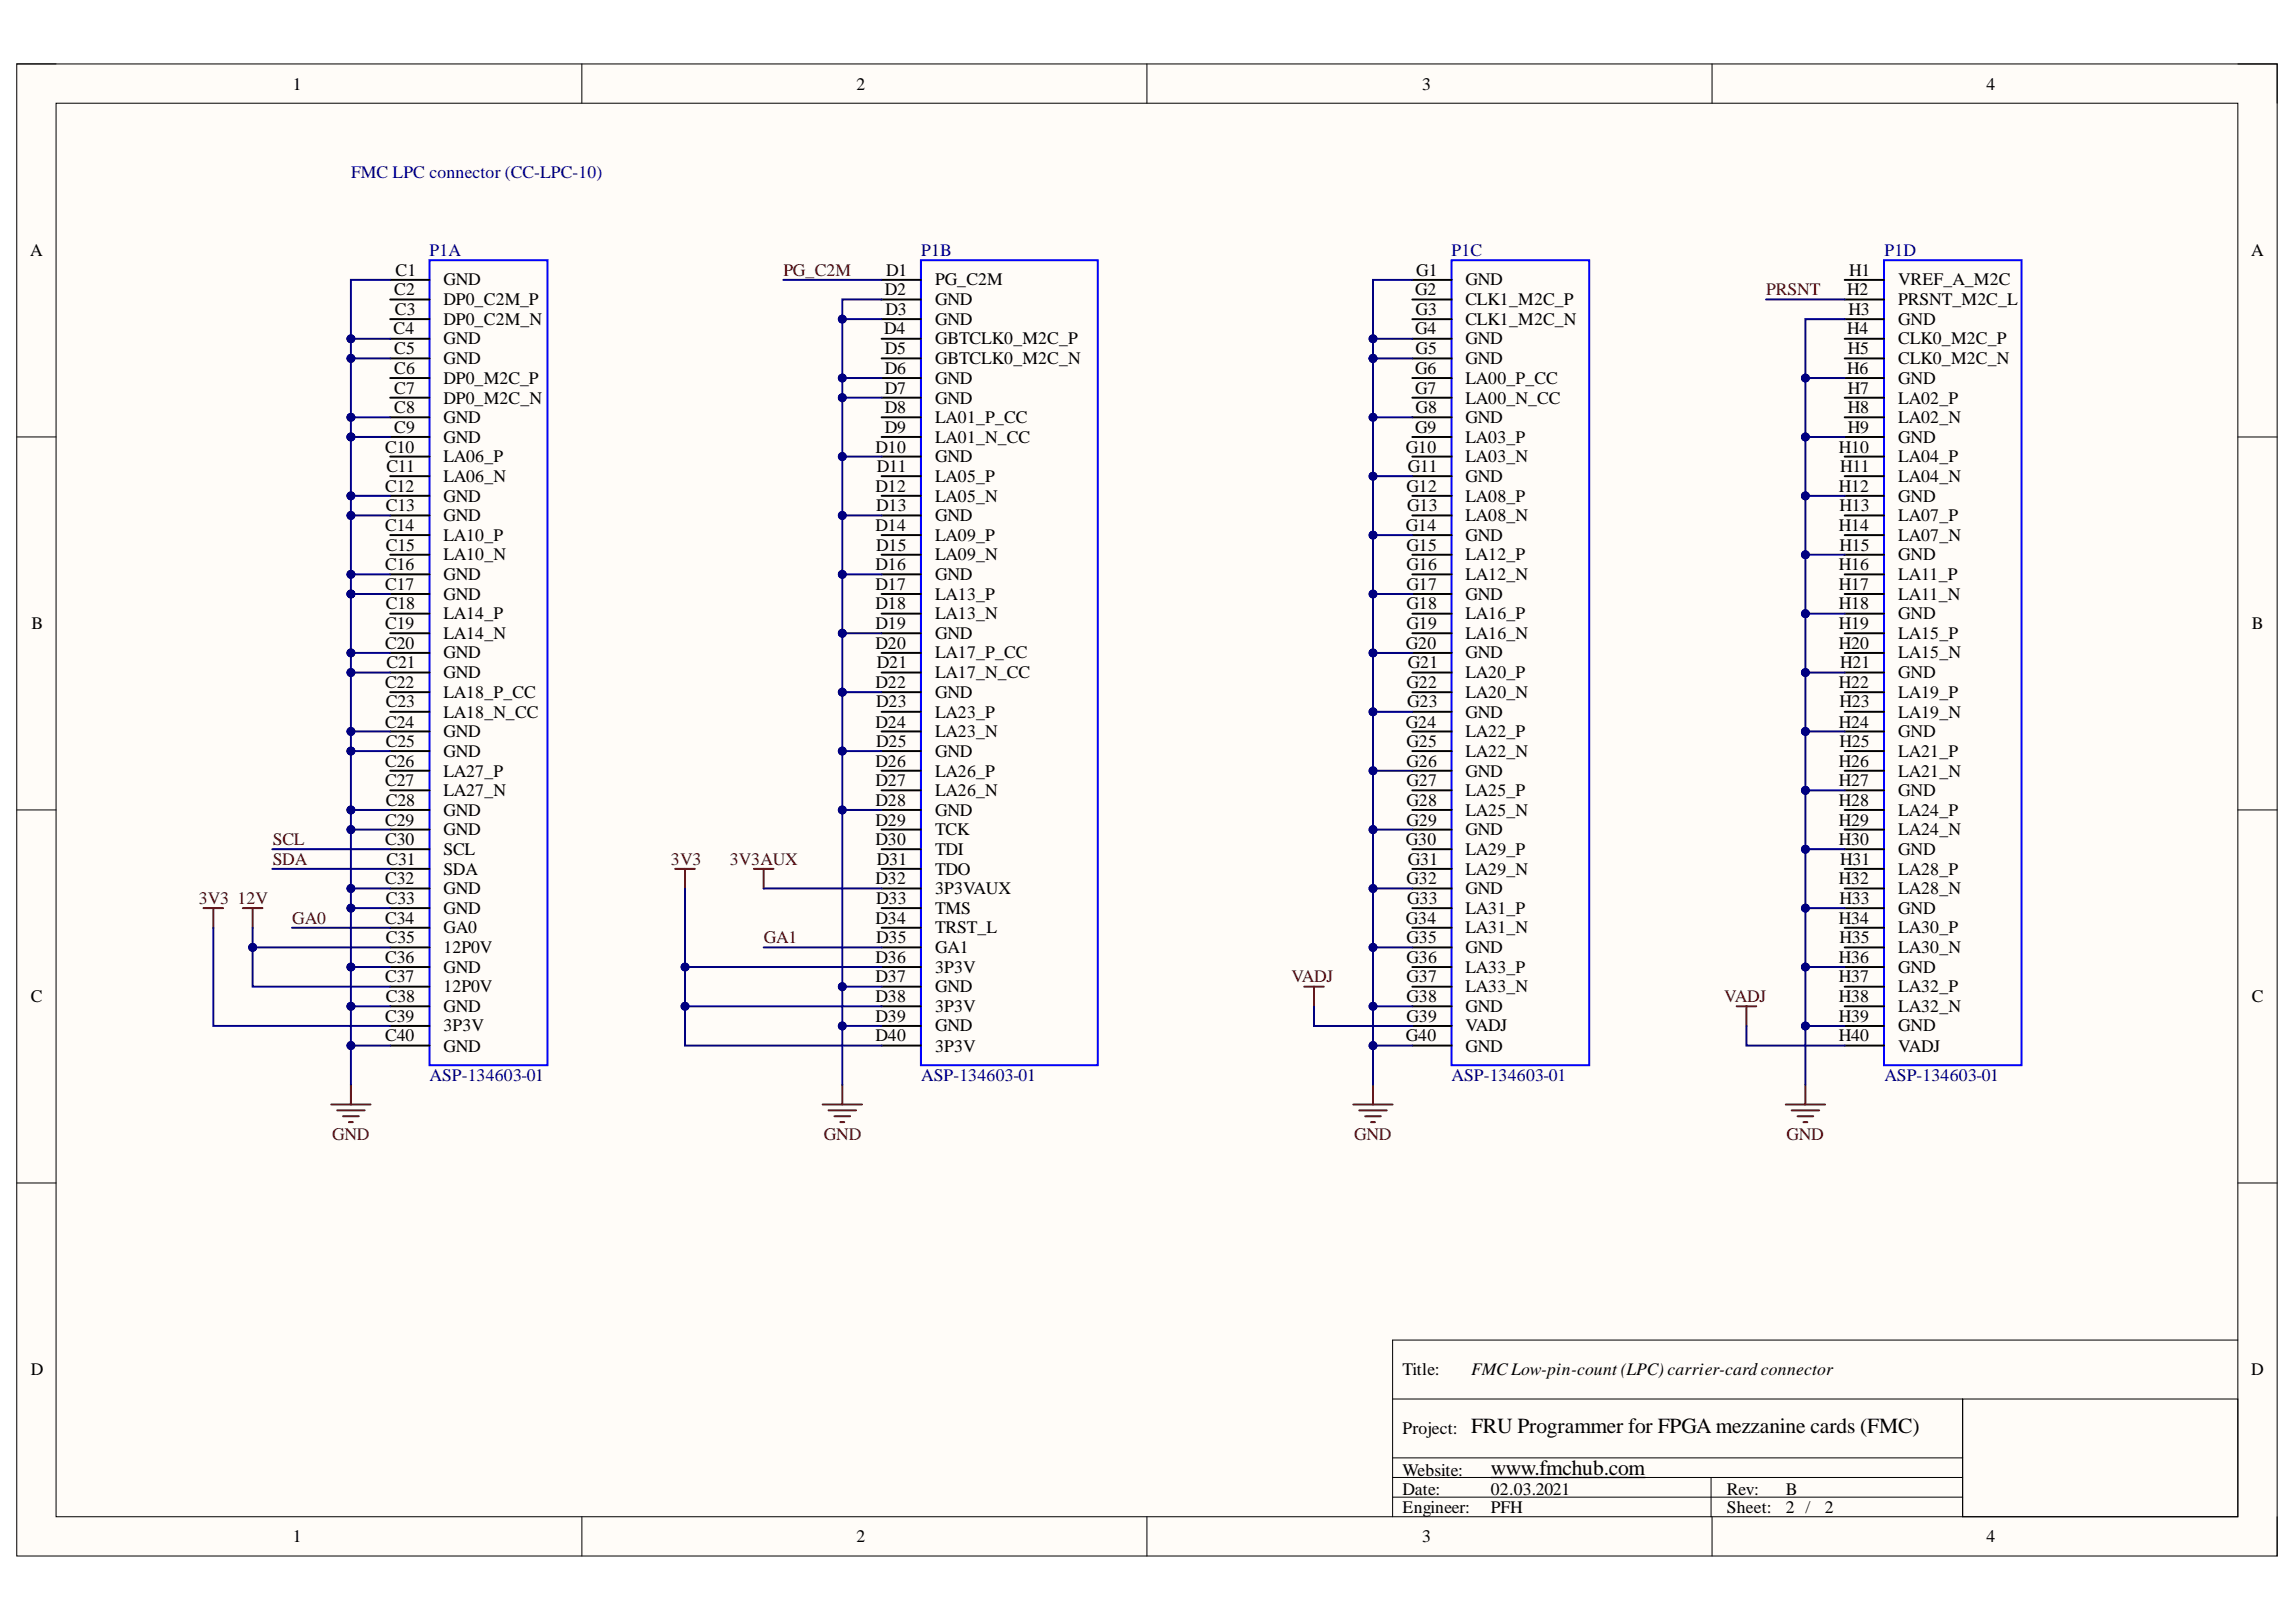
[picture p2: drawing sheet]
<svg xmlns="http://www.w3.org/2000/svg" width="297mm" height="210mm" viewBox="0 0 297 210" stroke-linecap="round" stroke-linejoin="round" font-family="sans-serif">
<defs><g id="words">
<g font-size="2.8">
<text x="190.3" y="185.5">FRU Programmer for FPGA mezzanine cards (FMC)</text>
<text x="192.9" y="190.9">www.fmchub.com</text>
</g>
<g font-size="2.3">
<text x="37.9" y="11.6">1</text>
<text x="110.8" y="11.6">2</text>
<text x="184" y="11.6">3</text>
<text x="257" y="11.6">4</text>
<text x="3.9" y="33.1">A</text>
<text x="51.2" y="35.7">C1</text>
<text x="114.6" y="35.7">D1</text>
<text x="183.2" y="35.7">G1</text>
<text x="239.2" y="35.7">H1</text>
<text x="291.3" y="33.1">A</text>
<text x="51" y="38.2">C2</text>
<text x="51.1" y="40.7">C3</text>
<text x="57.4" y="36.9">GND</text>
<text x="57.4" y="39.5">DP0_C2M_P</text>
<text x="114.5" y="38.2">D2</text>
<text x="114.5" y="40.7">D3</text>
<text x="121" y="36.9">PG_C2M</text>
<text x="121" y="39.5">GND</text>
<text x="183.1" y="38.2">G2</text>
<text x="183.1" y="40.7">G3</text>
<text x="189.6" y="36.9">GND</text>
<text x="189.6" y="39.5">CLK1_M2C_P</text>
<text x="239" y="38.2">H2</text>
<text x="239.1" y="40.7">H3</text>
<text x="245.6" y="36.9">VREF_A_M2C</text>
<text x="245.6" y="39.5">PRSNT_M2C_L</text>
<text x="50.9" y="43.3">C4</text>
<text x="51" y="45.8">C5</text>
<text x="57.4" y="42">DP0_C2M_N</text>
<text x="57.4" y="44.5">GND</text>
<text x="57.4" y="47.1">GND</text>
<text x="114.4" y="43.3">D4</text>
<text x="114.5" y="45.8">D5</text>
<text x="121" y="42">GND</text>
<text x="121" y="44.5">GBTCLK0_M2C_P</text>
<text x="121" y="47.1">GBTCLK0_M2C_N</text>
<text x="183.1" y="43.3">G4</text>
<text x="183.1" y="45.8">G5</text>
<text x="189.6" y="42">CLK1_M2C_N</text>
<text x="189.6" y="44.5">GND</text>
<text x="189.6" y="47.1">GND</text>
<text x="239" y="43.3">H4</text>
<text x="239.1" y="45.8">H5</text>
<text x="245.6" y="42">GND</text>
<text x="245.6" y="44.5">CLK0_M2C_P</text>
<text x="245.6" y="47.1">CLK0_M2C_N</text>
<text x="51" y="48.4">C6</text>
<text x="51" y="51">C7</text>
<text x="51" y="53.5">C8</text>
<text x="57.4" y="49.7">DP0_M2C_P</text>
<text x="57.4" y="52.2">DP0_M2C_N</text>
<text x="114.5" y="48.4">D6</text>
<text x="114.5" y="51">D7</text>
<text x="114.5" y="53.5">D8</text>
<text x="121" y="49.7">GND</text>
<text x="121" y="52.2">GND</text>
<text x="183.1" y="48.4">G6</text>
<text x="183.1" y="51">G7</text>
<text x="183.1" y="53.5">G8</text>
<text x="189.6" y="49.7">LA00_P_CC</text>
<text x="189.6" y="52.2">LA00_N_CC</text>
<text x="239" y="48.4">H6</text>
<text x="239.1" y="51">H7</text>
<text x="239.1" y="53.5">H8</text>
<text x="245.6" y="49.7">GND</text>
<text x="245.6" y="52.2">LA02_P</text>
<text x="49.8" y="58.6">C10</text>
<text x="51" y="56">C9</text>
<text x="57.4" y="54.8">GND</text>
<text x="57.4" y="57.3">GND</text>
<text x="57.4" y="59.8">LA06_P</text>
<text x="113.3" y="58.6">D10</text>
<text x="114.5" y="56">D9</text>
<text x="121" y="54.8">LA01_P_CC</text>
<text x="121" y="57.3">LA01_N_CC</text>
<text x="121" y="59.8">GND</text>
<text x="181.9" y="58.6">G10</text>
<text x="183.1" y="56">G9</text>
<text x="189.6" y="54.8">GND</text>
<text x="189.6" y="57.3">LA03_P</text>
<text x="189.6" y="59.8">LA03_N</text>
<text x="237.9" y="58.6">H10</text>
<text x="239.1" y="56">H9</text>
<text x="245.6" y="54.8">LA02_N</text>
<text x="245.6" y="57.3">GND</text>
<text x="245.6" y="59.8">LA04_P</text>
<text x="49.8" y="63.7">C12</text>
<text x="50" y="61.1">C11</text>
<text x="57.4" y="62.4">LA06_N</text>
<text x="57.4" y="64.9">GND</text>
<text x="113.3" y="63.7">D12</text>
<text x="113.4" y="61.1">D11</text>
<text x="121" y="62.4">LA05_P</text>
<text x="121" y="64.9">LA05_N</text>
<text x="182" y="63.7">G12</text>
<text x="182.1" y="61.1">G11</text>
<text x="189.6" y="62.4">GND</text>
<text x="189.6" y="64.9">LA08_P</text>
<text x="237.9" y="63.7">H12</text>
<text x="238.1" y="61.1">H11</text>
<text x="245.6" y="62.4">LA04_N</text>
<text x="245.6" y="64.9">GND</text>
<text x="49.8" y="68.7">C14</text>
<text x="49.9" y="66.2">C13</text>
<text x="49.9" y="71.3">C15</text>
<text x="57.4" y="67.5">GND</text>
<text x="57.4" y="70">LA10_P</text>
<text x="113.3" y="68.7">D14</text>
<text x="113.4" y="66.2">D13</text>
<text x="113.4" y="71.3">D15</text>
<text x="121" y="67.5">GND</text>
<text x="121" y="70">LA09_P</text>
<text x="181.9" y="68.7">G14</text>
<text x="182" y="71.3">G15</text>
<text x="182" y="66.2">G13</text>
<text x="189.6" y="67.5">LA08_N</text>
<text x="189.6" y="70">GND</text>
<text x="237.9" y="68.7">H14</text>
<text x="238" y="66.2">H13</text>
<text x="238" y="71.3">H15</text>
<text x="245.6" y="67.5">LA07_P</text>
<text x="245.6" y="70">LA07_N</text>
<text x="49.8" y="73.8">C16</text>
<text x="49.8" y="76.3">C17</text>
<text x="57.4" y="72.5">LA10_N</text>
<text x="57.4" y="75.1">GND</text>
<text x="57.4" y="77.6">GND</text>
<text x="113.3" y="73.8">D16</text>
<text x="113.3" y="76.3">D17</text>
<text x="121" y="72.5">LA09_N</text>
<text x="121" y="75.1">GND</text>
<text x="121" y="77.6">LA13_P</text>
<text x="182" y="73.8">G16</text>
<text x="182" y="76.3">G17</text>
<text x="189.6" y="72.5">LA12_P</text>
<text x="189.6" y="75.1">LA12_N</text>
<text x="189.6" y="77.6">GND</text>
<text x="237.9" y="73.8">H16</text>
<text x="237.9" y="76.3">H17</text>
<text x="245.6" y="72.5">GND</text>
<text x="245.6" y="75.1">LA11_P</text>
<text x="245.6" y="77.6">LA11_N</text>
<text x="4.1" y="81.4">B</text>
<text x="49.8" y="81.4">C19</text>
<text x="49.8" y="83.9">C20</text>
<text x="49.9" y="78.9">C18</text>
<text x="57.4" y="80.1">LA14_P</text>
<text x="57.4" y="82.7">LA14_N</text>
<text x="113.3" y="78.9">D18</text>
<text x="113.3" y="81.4">D19</text>
<text x="113.3" y="83.9">D20</text>
<text x="121" y="80.1">LA13_N</text>
<text x="121" y="82.7">GND</text>
<text x="181.9" y="83.9">G20</text>
<text x="182" y="78.9">G18</text>
<text x="182" y="81.4">G19</text>
<text x="189.6" y="80.1">LA16_P</text>
<text x="189.6" y="82.7">LA16_N</text>
<text x="237.9" y="78.9">H18</text>
<text x="237.9" y="81.4">H19</text>
<text x="237.9" y="83.9">H20</text>
<text x="245.6" y="80.1">GND</text>
<text x="245.6" y="82.7">LA15_P</text>
<text x="291.3" y="81.4">B</text>
<text x="49.8" y="89">C22</text>
<text x="50" y="86.5">C21</text>
<text x="57.4" y="85.2">GND</text>
<text x="57.4" y="87.7">GND</text>
<text x="113.3" y="89">D22</text>
<text x="113.4" y="86.5">D21</text>
<text x="121" y="85.2">LA17_P_CC</text>
<text x="121" y="87.7">LA17_N_CC</text>
<text x="182" y="89">G22</text>
<text x="182.1" y="86.5">G21</text>
<text x="189.6" y="85.2">GND</text>
<text x="189.6" y="87.7">LA20_P</text>
<text x="237.9" y="89">H22</text>
<text x="238.1" y="86.5">H21</text>
<text x="245.6" y="85.2">LA15_N</text>
<text x="245.6" y="87.7">GND</text>
<text x="49.8" y="94.2">C24</text>
<text x="49.9" y="91.5">C23</text>
<text x="57.4" y="90.3">LA18_P_CC</text>
<text x="57.4" y="92.9">LA18_N_CC</text>
<text x="57.4" y="95.4">GND</text>
<text x="113.3" y="94.2">D24</text>
<text x="113.4" y="91.5">D23</text>
<text x="121" y="90.3">GND</text>
<text x="121" y="92.9">LA23_P</text>
<text x="121" y="95.4">LA23_N</text>
<text x="181.9" y="94.2">G24</text>
<text x="182" y="91.5">G23</text>
<text x="189.6" y="90.3">LA20_N</text>
<text x="189.6" y="92.9">GND</text>
<text x="189.6" y="95.4">LA22_P</text>
<text x="237.9" y="94.2">H24</text>
<text x="238" y="91.5">H23</text>
<text x="245.6" y="90.3">LA19_P</text>
<text x="245.6" y="92.9">LA19_N</text>
<text x="245.6" y="95.4">GND</text>
<text x="49.8" y="99.2">C26</text>
<text x="49.8" y="101.8">C27</text>
<text x="49.9" y="96.7">C25</text>
<text x="57.4" y="98">GND</text>
<text x="57.4" y="100.5">LA27_P</text>
<text x="113.3" y="99.2">D26</text>
<text x="113.3" y="101.8">D27</text>
<text x="113.4" y="96.7">D25</text>
<text x="121" y="98">GND</text>
<text x="121" y="100.5">LA26_P</text>
<text x="182" y="96.7">G25</text>
<text x="182" y="99.2">G26</text>
<text x="182" y="101.8">G27</text>
<text x="189.6" y="98">LA22_N</text>
<text x="189.6" y="100.5">GND</text>
<text x="237.9" y="99.2">H26</text>
<text x="237.9" y="101.8">H27</text>
<text x="238" y="96.7">H25</text>
<text x="245.6" y="98">LA21_P</text>
<text x="245.6" y="100.5">LA21_N</text>
<text x="49.8" y="106.8">C29</text>
<text x="49.9" y="104.3">C28</text>
<text x="57.4" y="103">LA27_N</text>
<text x="57.4" y="105.6">GND</text>
<text x="113.3" y="104.3">D28</text>
<text x="113.3" y="106.8">D29</text>
<text x="121" y="103">LA26_N</text>
<text x="121" y="105.6">GND</text>
<text x="182" y="104.3">G28</text>
<text x="182" y="106.8">G29</text>
<text x="189.6" y="103">LA25_P</text>
<text x="189.6" y="105.6">LA25_N</text>
<text x="237.9" y="104.3">H28</text>
<text x="237.9" y="106.8">H29</text>
<text x="245.6" y="103">GND</text>
<text x="245.6" y="105.6">LA24_P</text>
<text x="49.8" y="109.4">C30</text>
<text x="50" y="111.9">C31</text>
<text x="57.4" y="108.1">GND</text>
<text x="57.4" y="110.6">SCL</text>
<text x="57.4" y="113.2">SDA</text>
<text x="113.3" y="109.4">D30</text>
<text x="113.4" y="111.9">D31</text>
<text x="121" y="108.1">TCK</text>
<text x="121" y="110.6">TDI</text>
<text x="121" y="113.2">TDO</text>
<text x="181.9" y="109.4">G30</text>
<text x="182.1" y="111.9">G31</text>
<text x="189.6" y="108.1">GND</text>
<text x="189.6" y="110.6">LA29_P</text>
<text x="189.6" y="113.2">LA29_N</text>
<text x="237.9" y="109.4">H30</text>
<text x="238.1" y="111.9">H31</text>
<text x="245.6" y="108.1">LA24_N</text>
<text x="245.6" y="110.6">GND</text>
<text x="245.6" y="113.2">LA28_P</text>
<text x="49.8" y="114.5">C32</text>
<text x="49.8" y="119.5">C34</text>
<text x="49.9" y="117">C33</text>
<text x="57.4" y="115.7">GND</text>
<text x="57.4" y="118.3">GND</text>
<text x="113.3" y="114.5">D32</text>
<text x="113.3" y="119.5">D34</text>
<text x="113.4" y="117">D33</text>
<text x="121" y="115.7">3P3VAUX</text>
<text x="121" y="118.3">TMS</text>
<text x="181.9" y="119.5">G34</text>
<text x="182" y="114.5">G32</text>
<text x="182" y="117">G33</text>
<text x="189.6" y="115.7">GND</text>
<text x="189.6" y="118.3">LA31_P</text>
<text x="237.9" y="114.5">H32</text>
<text x="237.9" y="119.5">H34</text>
<text x="238" y="117">H33</text>
<text x="245.6" y="115.7">LA28_N</text>
<text x="245.6" y="118.3">GND</text>
<text x="49.8" y="124.6">C36</text>
<text x="49.9" y="122.1">C35</text>
<text x="57.4" y="120.8">GA0</text>
<text x="57.4" y="123.3">12P0V</text>
<text x="57.4" y="125.9">GND</text>
<text x="113.3" y="124.6">D36</text>
<text x="113.4" y="122.1">D35</text>
<text x="121" y="120.8">TRST_L</text>
<text x="121" y="123.3">GA1</text>
<text x="121" y="125.9">3P3V</text>
<text x="182" y="122.1">G35</text>
<text x="182" y="124.6">G36</text>
<text x="189.6" y="120.8">LA31_N</text>
<text x="189.6" y="123.3">GND</text>
<text x="189.6" y="125.9">LA33_P</text>
<text x="237.9" y="124.6">H36</text>
<text x="238" y="122.1">H35</text>
<text x="245.6" y="120.8">LA30_P</text>
<text x="245.6" y="123.3">LA30_N</text>
<text x="245.6" y="125.9">GND</text>
<text x="4" y="129.7">C</text>
<text x="49.8" y="127.1">C37</text>
<text x="49.9" y="129.7">C38</text>
<text x="57.4" y="128.4">12P0V</text>
<text x="57.4" y="130.9">GND</text>
<text x="113.3" y="127.1">D37</text>
<text x="113.3" y="129.7">D38</text>
<text x="121" y="128.4">GND</text>
<text x="121" y="130.9">3P3V</text>
<text x="182" y="127.1">G37</text>
<text x="182" y="129.7">G38</text>
<text x="189.6" y="128.4">LA33_N</text>
<text x="189.6" y="130.9">GND</text>
<text x="237.9" y="127.1">H37</text>
<text x="237.9" y="129.7">H38</text>
<text x="245.6" y="128.4">LA32_P</text>
<text x="245.6" y="130.9">LA32_N</text>
<text x="291.3" y="129.7">C</text>
<text x="49.8" y="132.2">C39</text>
<text x="49.8" y="134.7">C40</text>
<text x="57.4" y="133.5">3P3V</text>
<text x="57.4" y="136.1">GND</text>
<text x="113.3" y="132.2">D39</text>
<text x="113.3" y="134.7">D40</text>
<text x="121" y="133.5">GND</text>
<text x="121" y="136.1">3P3V</text>
<text x="181.9" y="134.7">G40</text>
<text x="182" y="132.2">G39</text>
<text x="189.6" y="133.5">VADJ</text>
<text x="189.6" y="136.1">GND</text>
<text x="237.9" y="132.2">H39</text>
<text x="237.9" y="134.7">H40</text>
<text x="245.6" y="133.5">GND</text>
<text x="245.6" y="136.1">VADJ</text>
<text x="4" y="177.9">D</text>
<text x="181.5" y="177.9">Title:</text>
<text x="190.3" y="177.9">FMCLow-pin-count (LPC) carrier-card connector</text>
<text x="291.3" y="177.9">D</text>
<text x="181.5" y="185.6">Project:</text>
<text x="181.5" y="190.9">Website:</text>
<text x="181.5" y="193.5">Date:</text>
<text x="181.5" y="195.8">Engineer:</text>
<text x="192.9" y="193.5">02.03.2021</text>
<text x="192.9" y="195.8">PFH</text>
<text x="223.4" y="193.5">Rev:</text>
<text x="223.4" y="195.8">Sheet:</text>
<text x="231" y="195.8">2 /</text>
<text x="231" y="193.5">B</text>
<text x="236.1" y="195.8">2</text>
<text x="37.9" y="199.6">1</text>
<text x="110.8" y="199.6">2</text>
<text x="184" y="199.6">3</text>
<text x="257" y="199.6">4</text>
</g>
<g font-size="2.3" fill="#000080">
<text x="45.4" y="23">FMC LPC connector (CC-LPC-10)</text>
<text x="55.6" y="33.1">P1A</text>
<text x="119.2" y="33.1">P1B</text>
<text x="187.8" y="33.1">P1C</text>
<text x="243.8" y="33.1">P1D</text>
<text x="55.6" y="139.9">ASP-134603-01</text>
<text x="119.2" y="139.9">ASP-134603-01</text>
<text x="187.8" y="139.9">ASP-134603-01</text>
<text x="243.8" y="139.9">ASP-134603-01</text>
</g>
<g font-size="2.3" fill="#800000">
<text x="101.3" y="35.7">PG_C2M</text>
<text x="228.5" y="38.2">PRSNT</text>
<text x="35.3" y="109.4">SCL</text>
<text x="35.3" y="111.9">SDA</text>
<text x="86.8" y="111.9">3V3</text>
<text x="94.4" y="111.9">3V3AUX</text>
<text x="25.7" y="117">3V3</text>
<text x="30.7" y="117">12V</text>
<text x="37.8" y="119.5">GA0</text>
<text x="98.8" y="122.1">GA1</text>
<text x="167.1" y="127.1">VADJ</text>
<text x="223.1" y="129.7">VADJ</text>
<text x="43" y="147.5">GND</text>
<text x="106.6" y="147.5">GND</text>
<text x="175.2" y="147.5">GND</text>
<text x="231.1" y="147.5">GND</text>
</g>
</g></defs>
<path d="M2.2 8.3h292.4v193.1h-292.4z" fill-rule="evenodd" fill="#fffcf8"/>
<path d="M2.2 8.3h292.4v193.1h-292.4z" fill="none" stroke="#000" stroke-width=".13"/>
<path d="M7.3 13.4h282.2v182.9h-282.2z" fill-rule="evenodd" fill="#fffcf8"/>
<g fill="none" stroke="#000" stroke-width=".13">
<path d="M2.2 8.3h5.1M7.3 13.4h282.2v182.9h-282.2zM75.3 8.3v5.1M148.4 8.3v5.1M221.5 8.3v5.1M289.5 8.3h5.1v5.1M2.2 56.5h5.1M289.5 56.6h5.1M2.2 104.8h5.1M289.5 104.8h5.1M2.2 153.1h5.1M289.5 153.1h5.1"/>
<path d="M289.5 173.4h-109.3v22.9M75.3 196.3v5.1M148.4 196.3v5.1M180.2 181h73.7v15.3M180.2 188.7h73.7M180.2 193.7h73.7M180.2 191.2h73.7M221.4 191.2v5.1M221.5 196.3v5.1M253.9 181h35.6v15.3h-35.6zM294.6 196.3v5.1"/>
</g>
<path d="M192.9 191.2h20" fill="none" stroke="#000" stroke-width=".17"/>
<path d="M55.6 33.7h15.2v104.1h-15.2zM119.1 33.7h22.9v104.1h-22.9zM187.8 33.7h17.8v104.2h-17.8zM243.7 33.7h17.8v104.2h-17.8z" fill="none" stroke="#00f" stroke-width=".25"/>
<g fill="none" stroke="#000" stroke-width=".25">
<path d="M50.5 36.2h5.1M50.5 38.8h5.1M114.1 36.2h5M114.1 38.8h5M182.7 36.2h5.1M182.7 38.8h5.1M238.7 36.2h5M238.7 38.8h5M50.5 41.3h5.1M50.5 43.8h5.1M50.5 46.4h5.1M50.5 48.9h5.1"/>
<path d="M50.5 51.5h5.1M50.5 54h5.1M50.5 56.5h5.1M50.5 59.1h5.1M114.1 41.3h5M114.1 43.8h5M114.1 46.4h5M114.1 48.9h5M114.1 51.5h5M114.1 54h5M114.1 56.5h5M114.1 59.1h5"/>
<path d="M182.7 41.3h5.1M182.7 43.8h5.1M182.7 46.4h5.1M182.7 48.9h5.1M182.7 51.5h5.1M182.7 54h5.1M182.7 56.6h5.1M182.7 59.1h5.1M238.7 41.3h5M238.7 43.8h5M238.7 46.4h5M238.7 48.9h5"/>
<path d="M238.7 51.5h5M238.7 54h5M238.7 56.6h5M238.7 59.1h5M50.5 61.6h5.1M50.5 64.2h5.1M50.5 66.7h5.1M50.5 69.2h5.1M50.5 71.8h5.1M50.5 74.3h5.1M50.5 76.9h5.1M50.5 79.4h5.1"/>
<path d="M114.1 61.6h5M114.1 64.2h5M114.1 66.7h5M114.1 69.2h5M114.1 71.8h5M114.1 74.3h5M114.1 76.9h5M114.1 79.4h5M182.7 61.6h5.1M182.7 64.2h5.1M182.7 66.7h5.1M182.7 69.3h5.1"/>
<path d="M182.7 71.8h5.1M182.7 74.3h5.1M182.7 76.9h5.1M182.7 79.4h5.1M238.7 61.6h5M238.7 64.2h5M238.7 66.7h5M238.7 69.3h5M238.7 71.8h5M238.7 74.3h5M238.7 76.9h5M238.7 79.4h5"/>
<path d="M50.5 82h5.1M50.5 84.5h5.1M50.5 87h5.1M50.5 89.6h5.1M50.5 92.1h5.1M50.5 94.7h5.1M50.5 97.2h5.1M50.5 99.7h5.1M114.1 82h5M114.1 84.5h5M114.1 87h5M114.1 89.6h5"/>
<path d="M114.1 92.1h5M114.1 94.7h5M114.1 97.2h5M114.1 99.7h5M182.7 82h5.1M182.7 87h5.1M182.7 92.1h5.1M182.7 94.7h5.1M182.7 97.2h5.1M182.7 99.7h5.1M182.7 84.5h5.1M182.7 89.6h5.1"/>
<path d="M238.7 82h5M238.7 87h5M238.7 92.1h5M238.7 94.7h5M238.7 97.2h5M238.7 99.7h5M238.7 84.5h5M238.7 89.6h5M50.5 102.3h5.1M50.5 104.8h5.1M50.5 107.4h5.1M50.5 109.9h5.1"/>
<path d="M50.5 112.4h5.1M50.5 115h5.1M50.5 117.5h5.1M114.1 102.3h5M114.1 104.8h5M114.1 107.4h5M114.1 109.9h5M114.1 112.4h5M114.1 115h5M114.1 117.5h5M182.7 102.3h5.1M182.7 104.8h5.1"/>
<path d="M182.7 107.4h5.1M182.7 109.9h5.1M182.7 115h5.1M182.7 117.5h5.1M182.7 112.4h5.1M238.7 102.3h5M238.7 104.8h5M238.7 107.4h5M238.7 109.9h5M238.7 115h5M238.7 117.5h5M238.7 112.4h5"/>
<path d="M50.5 120.1h5.1M50.5 122.6h5.1M50.5 125.1h5.1M50.5 127.7h5.1M50.5 130.2h5.1M50.5 132.8h5.1M50.5 135.3h5.1M114.1 120.1h5M114.1 122.6h5M114.1 125.1h5M114.1 127.7h5M114.1 130.2h5"/>
<path d="M114.1 132.8h5M114.1 135.3h5M182.7 120.1h5.1M182.7 122.6h5.1M182.7 125.1h5.1M182.7 127.7h5.1M182.7 130.2h5.1M182.7 132.8h5.1M182.7 135.3h5.1M238.7 120.1h5M238.7 122.6h5M238.7 125.1h5"/>
<path d="M238.7 127.7h5M238.7 130.2h5M238.7 132.8h5M238.7 135.3h5"/>
</g>
<g fill="none" stroke="#800000" stroke-width=".25">
<path d="M26.3 117.5h2.6M27.6 117.5v2.6M31.4 117.5h2.6M32.7 117.5v2.6M87.4 112.4h2.5M88.6 112.4v2.6M97.5 112.4h2.6M98.8 112.4v2.6M168.7 127.7h2.6M170 127.7v2.5M42.9 142.9h5M43.6 143.7h3.6"/>
<path d="M44.4 144.5h2M45.1 145.2h.5M45.4 140.4v2.5M106.4 142.9h5.1M107.2 143.7h3.6M108 144.5h2M108.7 145.2h.5M109 140.4v2.5M175.1 142.9h5.1M175.9 143.7h3.5M176.6 144.5h2M177.4 145.2h.5"/>
<path d="M177.6 140.4v2.5M231 142.9h5.1M231.8 143.7h3.6M232.6 144.5h2M233.3 145.2h.5M233.6 140.4v2.5"/>
</g>
<path d="M32.7 120.1v2.5" fill="none" stroke="#000080" stroke-width=".25"/>
<circle cx="32.7" cy="122.6" r=".51" fill="#000080"/>
<circle cx="32.7" cy="122.6" r=".51" fill="none" stroke="#000080" stroke-width=".13"/>
<path d="M27.6 120.1v12.7h22.9M50.5 122.6h-17.8v5.1h17.8" fill="none" stroke="#000080" stroke-width=".25"/>
<circle cx="32.7" cy="122.6" r=".51" fill="#000080"/>
<circle cx="32.7" cy="122.6" r=".51" fill="none" stroke="#000080" stroke-width=".13"/>
<path d="M35.2 112.4h15.3M35.2 109.9h15.3M37.8 120.1h12.7M50.5 135.3h-5.1v5.1" fill="none" stroke="#000080" stroke-width=".25"/>
<circle cx="45.4" cy="135.3" r=".51" fill="#000080"/>
<circle cx="45.4" cy="135.3" r=".51" fill="none" stroke="#000080" stroke-width=".13"/>
<path d="M50.5 130.2h-5.1v5.1" fill="none" stroke="#000080" stroke-width=".25"/>
<circle cx="45.4" cy="130.2" r=".51" fill="#000080"/>
<circle cx="45.4" cy="130.2" r=".51" fill="none" stroke="#000080" stroke-width=".13"/>
<circle cx="45.4" cy="135.3" r=".51" fill="#000080"/>
<circle cx="45.4" cy="135.3" r=".51" fill="none" stroke="#000080" stroke-width=".13"/>
<path d="M45.4 125.1h5.1" fill="none" stroke="#000080" stroke-width=".25"/>
<circle cx="45.4" cy="125.1" r=".51" fill="#000080"/>
<circle cx="45.4" cy="125.1" r=".51" fill="none" stroke="#000080" stroke-width=".13"/>
<path d="M45.4 117.5h5.1" fill="none" stroke="#000080" stroke-width=".25"/>
<circle cx="45.4" cy="117.5" r=".51" fill="#000080"/>
<circle cx="45.4" cy="117.5" r=".51" fill="none" stroke="#000080" stroke-width=".13"/>
<path d="M45.4 115h5.1" fill="none" stroke="#000080" stroke-width=".25"/>
<circle cx="45.4" cy="115" r=".51" fill="#000080"/>
<circle cx="45.4" cy="115" r=".51" fill="none" stroke="#000080" stroke-width=".13"/>
<path d="M45.4 107.4h5.1" fill="none" stroke="#000080" stroke-width=".25"/>
<circle cx="45.4" cy="107.4" r=".51" fill="#000080"/>
<circle cx="45.4" cy="107.4" r=".51" fill="none" stroke="#000080" stroke-width=".13"/>
<path d="M45.4 104.8h5.1" fill="none" stroke="#000080" stroke-width=".25"/>
<circle cx="45.4" cy="104.8" r=".51" fill="#000080"/>
<circle cx="45.4" cy="104.8" r=".51" fill="none" stroke="#000080" stroke-width=".13"/>
<path d="M45.4 97.2h5.1" fill="none" stroke="#000080" stroke-width=".25"/>
<circle cx="45.4" cy="97.2" r=".51" fill="#000080"/>
<circle cx="45.4" cy="97.2" r=".51" fill="none" stroke="#000080" stroke-width=".13"/>
<path d="M45.4 94.7h5.1" fill="none" stroke="#000080" stroke-width=".25"/>
<circle cx="45.4" cy="94.7" r=".51" fill="#000080"/>
<circle cx="45.4" cy="94.7" r=".51" fill="none" stroke="#000080" stroke-width=".13"/>
<path d="M45.4 87h5.1" fill="none" stroke="#000080" stroke-width=".25"/>
<circle cx="45.4" cy="87" r=".51" fill="#000080"/>
<circle cx="45.4" cy="87" r=".51" fill="none" stroke="#000080" stroke-width=".13"/>
<path d="M50.5 84.5h-5.1v45.7" fill="none" stroke="#000080" stroke-width=".25"/>
<circle cx="45.4" cy="84.5" r=".51" fill="#000080"/>
<circle cx="45.4" cy="84.5" r=".51" fill="none" stroke="#000080" stroke-width=".13"/>
<circle cx="45.4" cy="87" r=".51" fill="#000080"/>
<circle cx="45.4" cy="87" r=".51" fill="none" stroke="#000080" stroke-width=".13"/>
<circle cx="45.4" cy="94.7" r=".51" fill="#000080"/>
<circle cx="45.4" cy="94.7" r=".51" fill="none" stroke="#000080" stroke-width=".13"/>
<circle cx="45.4" cy="97.2" r=".51" fill="#000080"/>
<circle cx="45.4" cy="97.2" r=".51" fill="none" stroke="#000080" stroke-width=".13"/>
<circle cx="45.4" cy="104.8" r=".51" fill="#000080"/>
<circle cx="45.4" cy="104.8" r=".51" fill="none" stroke="#000080" stroke-width=".13"/>
<circle cx="45.4" cy="107.4" r=".51" fill="#000080"/>
<circle cx="45.4" cy="107.4" r=".51" fill="none" stroke="#000080" stroke-width=".13"/>
<circle cx="45.4" cy="115" r=".51" fill="#000080"/>
<circle cx="45.4" cy="115" r=".51" fill="none" stroke="#000080" stroke-width=".13"/>
<circle cx="45.4" cy="117.5" r=".51" fill="#000080"/>
<circle cx="45.4" cy="117.5" r=".51" fill="none" stroke="#000080" stroke-width=".13"/>
<circle cx="45.4" cy="125.1" r=".51" fill="#000080"/>
<circle cx="45.4" cy="125.1" r=".51" fill="none" stroke="#000080" stroke-width=".13"/>
<circle cx="45.4" cy="130.2" r=".51" fill="#000080"/>
<circle cx="45.4" cy="130.2" r=".51" fill="none" stroke="#000080" stroke-width=".13"/>
<path d="M45.4 76.9h5.1" fill="none" stroke="#000080" stroke-width=".25"/>
<circle cx="45.4" cy="76.9" r=".51" fill="#000080"/>
<circle cx="45.4" cy="76.9" r=".51" fill="none" stroke="#000080" stroke-width=".13"/>
<path d="M45.4 74.3h5.1" fill="none" stroke="#000080" stroke-width=".25"/>
<circle cx="45.4" cy="74.3" r=".51" fill="#000080"/>
<circle cx="45.4" cy="74.3" r=".51" fill="none" stroke="#000080" stroke-width=".13"/>
<path d="M45.4 66.7h5.1" fill="none" stroke="#000080" stroke-width=".25"/>
<circle cx="45.4" cy="66.7" r=".51" fill="#000080"/>
<circle cx="45.4" cy="66.7" r=".51" fill="none" stroke="#000080" stroke-width=".13"/>
<path d="M50.5 64.2h-5.1v12.7" fill="none" stroke="#000080" stroke-width=".25"/>
<circle cx="45.4" cy="64.2" r=".51" fill="#000080"/>
<circle cx="45.4" cy="64.2" r=".51" fill="none" stroke="#000080" stroke-width=".13"/>
<circle cx="45.4" cy="66.7" r=".51" fill="#000080"/>
<circle cx="45.4" cy="66.7" r=".51" fill="none" stroke="#000080" stroke-width=".13"/>
<circle cx="45.4" cy="74.3" r=".51" fill="#000080"/>
<circle cx="45.4" cy="74.3" r=".51" fill="none" stroke="#000080" stroke-width=".13"/>
<circle cx="45.4" cy="76.9" r=".51" fill="#000080"/>
<circle cx="45.4" cy="76.9" r=".51" fill="none" stroke="#000080" stroke-width=".13"/>
<path d="M45.4 56.5h5.1" fill="none" stroke="#000080" stroke-width=".25"/>
<circle cx="45.4" cy="56.5" r=".51" fill="#000080"/>
<circle cx="45.4" cy="56.5" r=".51" fill="none" stroke="#000080" stroke-width=".13"/>
<path d="M45.4 54h5.1" fill="none" stroke="#000080" stroke-width=".25"/>
<circle cx="45.4" cy="54" r=".51" fill="#000080"/>
<circle cx="45.4" cy="54" r=".51" fill="none" stroke="#000080" stroke-width=".13"/>
<path d="M45.4 46.4h5.1" fill="none" stroke="#000080" stroke-width=".25"/>
<circle cx="45.4" cy="46.4" r=".51" fill="#000080"/>
<circle cx="45.4" cy="46.4" r=".51" fill="none" stroke="#000080" stroke-width=".13"/>
<path d="M45.4 43.8h5.1" fill="none" stroke="#000080" stroke-width=".25"/>
<circle cx="45.4" cy="43.8" r=".51" fill="#000080"/>
<circle cx="45.4" cy="43.8" r=".51" fill="none" stroke="#000080" stroke-width=".13"/>
<path d="M50.5 36.2h-5.1v20.3" fill="none" stroke="#000080" stroke-width=".25"/>
<circle cx="45.4" cy="43.8" r=".51" fill="#000080"/>
<circle cx="45.4" cy="43.8" r=".51" fill="none" stroke="#000080" stroke-width=".13"/>
<circle cx="45.4" cy="46.4" r=".51" fill="#000080"/>
<circle cx="45.4" cy="46.4" r=".51" fill="none" stroke="#000080" stroke-width=".13"/>
<circle cx="45.4" cy="54" r=".51" fill="#000080"/>
<circle cx="45.4" cy="54" r=".51" fill="none" stroke="#000080" stroke-width=".13"/>
<circle cx="45.4" cy="56.5" r=".51" fill="#000080"/>
<circle cx="45.4" cy="56.5" r=".51" fill="none" stroke="#000080" stroke-width=".13"/>
<path d="M88.6 130.2v5.1h25.5" fill="none" stroke="#000080" stroke-width=".25"/>
<circle cx="88.6" cy="130.2" r=".51" fill="#000080"/>
<circle cx="88.6" cy="130.2" r=".51" fill="none" stroke="#000080" stroke-width=".13"/>
<path d="M88.6 115v15.2h25.5" fill="none" stroke="#000080" stroke-width=".25"/>
<circle cx="88.6" cy="125.1" r=".51" fill="#000080"/>
<circle cx="88.6" cy="125.1" r=".51" fill="none" stroke="#000080" stroke-width=".13"/>
<circle cx="88.6" cy="130.2" r=".51" fill="#000080"/>
<circle cx="88.6" cy="130.2" r=".51" fill="none" stroke="#000080" stroke-width=".13"/>
<path d="M88.6 125.1h25.5" fill="none" stroke="#000080" stroke-width=".25"/>
<circle cx="88.6" cy="125.1" r=".51" fill="#000080"/>
<circle cx="88.6" cy="125.1" r=".51" fill="none" stroke="#000080" stroke-width=".13"/>
<path d="M101.3 36.2h12.8M98.8 115h15.3M98.8 122.6h15.3M109 132.8h5.1" fill="none" stroke="#000080" stroke-width=".25"/>
<circle cx="109" cy="132.8" r=".51" fill="#000080"/>
<circle cx="109" cy="132.8" r=".51" fill="none" stroke="#000080" stroke-width=".13"/>
<path d="M109 127.7h5.1" fill="none" stroke="#000080" stroke-width=".25"/>
<circle cx="109" cy="127.7" r=".51" fill="#000080"/>
<circle cx="109" cy="127.7" r=".51" fill="none" stroke="#000080" stroke-width=".13"/>
<path d="M109 104.8h5.1" fill="none" stroke="#000080" stroke-width=".25"/>
<circle cx="109" cy="104.8" r=".51" fill="#000080"/>
<circle cx="109" cy="104.8" r=".51" fill="none" stroke="#000080" stroke-width=".13"/>
<path d="M109 97.2h5.1" fill="none" stroke="#000080" stroke-width=".25"/>
<circle cx="109" cy="97.2" r=".51" fill="#000080"/>
<circle cx="109" cy="97.2" r=".51" fill="none" stroke="#000080" stroke-width=".13"/>
<path d="M109 89.6h5.1" fill="none" stroke="#000080" stroke-width=".25"/>
<circle cx="109" cy="89.6" r=".51" fill="#000080"/>
<circle cx="109" cy="89.6" r=".51" fill="none" stroke="#000080" stroke-width=".13"/>
<path d="M109 82h5.1" fill="none" stroke="#000080" stroke-width=".25"/>
<circle cx="109" cy="82" r=".51" fill="#000080"/>
<circle cx="109" cy="82" r=".51" fill="none" stroke="#000080" stroke-width=".13"/>
<path d="M109 74.3h5.1" fill="none" stroke="#000080" stroke-width=".25"/>
<circle cx="109" cy="74.3" r=".51" fill="#000080"/>
<circle cx="109" cy="74.3" r=".51" fill="none" stroke="#000080" stroke-width=".13"/>
<path d="M109 66.7h5.1" fill="none" stroke="#000080" stroke-width=".25"/>
<circle cx="109" cy="66.7" r=".51" fill="#000080"/>
<circle cx="109" cy="66.7" r=".51" fill="none" stroke="#000080" stroke-width=".13"/>
<path d="M109 59.1h5.1" fill="none" stroke="#000080" stroke-width=".25"/>
<circle cx="109" cy="59.1" r=".51" fill="#000080"/>
<circle cx="109" cy="59.1" r=".51" fill="none" stroke="#000080" stroke-width=".13"/>
<path d="M109 51.5h5.1" fill="none" stroke="#000080" stroke-width=".25"/>
<circle cx="109" cy="51.5" r=".51" fill="#000080"/>
<circle cx="109" cy="51.5" r=".51" fill="none" stroke="#000080" stroke-width=".13"/>
<path d="M109 48.9h5.1" fill="none" stroke="#000080" stroke-width=".25"/>
<circle cx="109" cy="48.9" r=".51" fill="#000080"/>
<circle cx="109" cy="48.9" r=".51" fill="none" stroke="#000080" stroke-width=".13"/>
<path d="M109 41.3h5.1" fill="none" stroke="#000080" stroke-width=".25"/>
<circle cx="109" cy="41.3" r=".51" fill="#000080"/>
<circle cx="109" cy="41.3" r=".51" fill="none" stroke="#000080" stroke-width=".13"/>
<path d="M114.1 38.8h-5.1v101.6" fill="none" stroke="#000080" stroke-width=".25"/>
<circle cx="109" cy="41.3" r=".51" fill="#000080"/>
<circle cx="109" cy="41.3" r=".51" fill="none" stroke="#000080" stroke-width=".13"/>
<circle cx="109" cy="48.9" r=".51" fill="#000080"/>
<circle cx="109" cy="48.9" r=".51" fill="none" stroke="#000080" stroke-width=".13"/>
<circle cx="109" cy="51.5" r=".51" fill="#000080"/>
<circle cx="109" cy="51.5" r=".51" fill="none" stroke="#000080" stroke-width=".13"/>
<circle cx="109" cy="59.1" r=".51" fill="#000080"/>
<circle cx="109" cy="59.1" r=".51" fill="none" stroke="#000080" stroke-width=".13"/>
<circle cx="109" cy="66.7" r=".51" fill="#000080"/>
<circle cx="109" cy="66.7" r=".51" fill="none" stroke="#000080" stroke-width=".13"/>
<circle cx="109" cy="74.3" r=".51" fill="#000080"/>
<circle cx="109" cy="74.3" r=".51" fill="none" stroke="#000080" stroke-width=".13"/>
<circle cx="109" cy="82" r=".51" fill="#000080"/>
<circle cx="109" cy="82" r=".51" fill="none" stroke="#000080" stroke-width=".13"/>
<circle cx="109" cy="89.6" r=".51" fill="#000080"/>
<circle cx="109" cy="89.6" r=".51" fill="none" stroke="#000080" stroke-width=".13"/>
<circle cx="109" cy="97.2" r=".51" fill="#000080"/>
<circle cx="109" cy="97.2" r=".51" fill="none" stroke="#000080" stroke-width=".13"/>
<circle cx="109" cy="104.8" r=".51" fill="#000080"/>
<circle cx="109" cy="104.8" r=".51" fill="none" stroke="#000080" stroke-width=".13"/>
<circle cx="109" cy="127.7" r=".51" fill="#000080"/>
<circle cx="109" cy="127.7" r=".51" fill="none" stroke="#000080" stroke-width=".13"/>
<circle cx="109" cy="132.8" r=".51" fill="#000080"/>
<circle cx="109" cy="132.8" r=".51" fill="none" stroke="#000080" stroke-width=".13"/>
<path d="M177.6 135.3h5.1" fill="none" stroke="#000080" stroke-width=".25"/>
<circle cx="177.6" cy="135.3" r=".51" fill="#000080"/>
<circle cx="177.6" cy="135.3" r=".51" fill="none" stroke="#000080" stroke-width=".13"/>
<path d="M177.6 130.2h5.1" fill="none" stroke="#000080" stroke-width=".25"/>
<circle cx="177.6" cy="130.2" r=".51" fill="#000080"/>
<circle cx="177.6" cy="130.2" r=".51" fill="none" stroke="#000080" stroke-width=".13"/>
<path d="M177.6 122.6h5.1" fill="none" stroke="#000080" stroke-width=".25"/>
<circle cx="177.6" cy="122.6" r=".51" fill="#000080"/>
<circle cx="177.6" cy="122.6" r=".51" fill="none" stroke="#000080" stroke-width=".13"/>
<path d="M177.6 115h5.1" fill="none" stroke="#000080" stroke-width=".25"/>
<circle cx="177.6" cy="115" r=".51" fill="#000080"/>
<circle cx="177.6" cy="115" r=".51" fill="none" stroke="#000080" stroke-width=".13"/>
<path d="M177.6 107.4h5.1" fill="none" stroke="#000080" stroke-width=".25"/>
<circle cx="177.6" cy="107.4" r=".51" fill="#000080"/>
<circle cx="177.6" cy="107.4" r=".51" fill="none" stroke="#000080" stroke-width=".13"/>
<path d="M177.6 99.7h5.1" fill="none" stroke="#000080" stroke-width=".25"/>
<circle cx="177.6" cy="99.7" r=".51" fill="#000080"/>
<circle cx="177.6" cy="99.7" r=".51" fill="none" stroke="#000080" stroke-width=".13"/>
<path d="M177.6 92.1h5.1" fill="none" stroke="#000080" stroke-width=".25"/>
<circle cx="177.6" cy="92.1" r=".51" fill="#000080"/>
<circle cx="177.6" cy="92.1" r=".51" fill="none" stroke="#000080" stroke-width=".13"/>
<path d="M177.6 84.5h5.1" fill="none" stroke="#000080" stroke-width=".25"/>
<circle cx="177.6" cy="84.5" r=".51" fill="#000080"/>
<circle cx="177.6" cy="84.5" r=".51" fill="none" stroke="#000080" stroke-width=".13"/>
<path d="M177.6 76.9h5.1" fill="none" stroke="#000080" stroke-width=".25"/>
<circle cx="177.6" cy="76.9" r=".51" fill="#000080"/>
<circle cx="177.6" cy="76.9" r=".51" fill="none" stroke="#000080" stroke-width=".13"/>
<path d="M177.6 69.3h5.1" fill="none" stroke="#000080" stroke-width=".25"/>
<circle cx="177.6" cy="69.2" r=".51" fill="#000080"/>
<circle cx="177.6" cy="69.2" r=".51" fill="none" stroke="#000080" stroke-width=".13"/>
<path d="M177.6 61.6h5.1" fill="none" stroke="#000080" stroke-width=".25"/>
<circle cx="177.6" cy="61.6" r=".51" fill="#000080"/>
<circle cx="177.6" cy="61.6" r=".51" fill="none" stroke="#000080" stroke-width=".13"/>
<path d="M182.7 54h-5.1v86.4" fill="none" stroke="#000080" stroke-width=".25"/>
<circle cx="177.6" cy="54" r=".51" fill="#000080"/>
<circle cx="177.6" cy="54" r=".51" fill="none" stroke="#000080" stroke-width=".13"/>
<circle cx="177.6" cy="61.6" r=".51" fill="#000080"/>
<circle cx="177.6" cy="61.6" r=".51" fill="none" stroke="#000080" stroke-width=".13"/>
<circle cx="177.6" cy="69.2" r=".51" fill="#000080"/>
<circle cx="177.6" cy="69.2" r=".51" fill="none" stroke="#000080" stroke-width=".13"/>
<circle cx="177.6" cy="76.9" r=".51" fill="#000080"/>
<circle cx="177.6" cy="76.9" r=".51" fill="none" stroke="#000080" stroke-width=".13"/>
<circle cx="177.6" cy="84.5" r=".51" fill="#000080"/>
<circle cx="177.6" cy="84.5" r=".51" fill="none" stroke="#000080" stroke-width=".13"/>
<circle cx="177.6" cy="92.1" r=".51" fill="#000080"/>
<circle cx="177.6" cy="92.1" r=".51" fill="none" stroke="#000080" stroke-width=".13"/>
<circle cx="177.6" cy="99.7" r=".51" fill="#000080"/>
<circle cx="177.6" cy="99.7" r=".51" fill="none" stroke="#000080" stroke-width=".13"/>
<circle cx="177.6" cy="107.4" r=".51" fill="#000080"/>
<circle cx="177.6" cy="107.4" r=".51" fill="none" stroke="#000080" stroke-width=".13"/>
<circle cx="177.6" cy="115" r=".51" fill="#000080"/>
<circle cx="177.6" cy="115" r=".51" fill="none" stroke="#000080" stroke-width=".13"/>
<circle cx="177.6" cy="122.6" r=".51" fill="#000080"/>
<circle cx="177.6" cy="122.6" r=".51" fill="none" stroke="#000080" stroke-width=".13"/>
<circle cx="177.6" cy="130.2" r=".51" fill="#000080"/>
<circle cx="177.6" cy="130.2" r=".51" fill="none" stroke="#000080" stroke-width=".13"/>
<circle cx="177.6" cy="135.3" r=".51" fill="#000080"/>
<circle cx="177.6" cy="135.3" r=".51" fill="none" stroke="#000080" stroke-width=".13"/>
<path d="M177.6 46.4h5.1" fill="none" stroke="#000080" stroke-width=".25"/>
<circle cx="177.6" cy="46.4" r=".51" fill="#000080"/>
<circle cx="177.6" cy="46.4" r=".51" fill="none" stroke="#000080" stroke-width=".13"/>
<path d="M177.6 43.8h5.1" fill="none" stroke="#000080" stroke-width=".25"/>
<circle cx="177.6" cy="43.8" r=".51" fill="#000080"/>
<circle cx="177.6" cy="43.8" r=".51" fill="none" stroke="#000080" stroke-width=".13"/>
<path d="M182.7 36.2h-5.1v10.2" fill="none" stroke="#000080" stroke-width=".25"/>
<circle cx="177.6" cy="43.8" r=".51" fill="#000080"/>
<circle cx="177.6" cy="43.8" r=".51" fill="none" stroke="#000080" stroke-width=".13"/>
<circle cx="177.6" cy="46.4" r=".51" fill="#000080"/>
<circle cx="177.6" cy="46.4" r=".51" fill="none" stroke="#000080" stroke-width=".13"/>
<path d="M228.5 38.8h10.2M233.6 132.8h5.1" fill="none" stroke="#000080" stroke-width=".25"/>
<circle cx="233.6" cy="132.8" r=".51" fill="#000080"/>
<circle cx="233.6" cy="132.8" r=".51" fill="none" stroke="#000080" stroke-width=".13"/>
<path d="M233.6 125.1h5.1" fill="none" stroke="#000080" stroke-width=".25"/>
<circle cx="233.6" cy="125.1" r=".51" fill="#000080"/>
<circle cx="233.6" cy="125.1" r=".51" fill="none" stroke="#000080" stroke-width=".13"/>
<path d="M233.6 117.5h5.1" fill="none" stroke="#000080" stroke-width=".25"/>
<circle cx="233.6" cy="117.5" r=".51" fill="#000080"/>
<circle cx="233.6" cy="117.5" r=".51" fill="none" stroke="#000080" stroke-width=".13"/>
<path d="M233.6 109.9h5.1" fill="none" stroke="#000080" stroke-width=".25"/>
<circle cx="233.6" cy="109.9" r=".51" fill="#000080"/>
<circle cx="233.6" cy="109.9" r=".51" fill="none" stroke="#000080" stroke-width=".13"/>
<path d="M233.6 102.3h5.1" fill="none" stroke="#000080" stroke-width=".25"/>
<circle cx="233.6" cy="102.3" r=".51" fill="#000080"/>
<circle cx="233.6" cy="102.3" r=".51" fill="none" stroke="#000080" stroke-width=".13"/>
<path d="M233.6 94.7h5.1" fill="none" stroke="#000080" stroke-width=".25"/>
<circle cx="233.6" cy="94.7" r=".51" fill="#000080"/>
<circle cx="233.6" cy="94.7" r=".51" fill="none" stroke="#000080" stroke-width=".13"/>
<path d="M233.6 87h5.1" fill="none" stroke="#000080" stroke-width=".25"/>
<circle cx="233.6" cy="87" r=".51" fill="#000080"/>
<circle cx="233.6" cy="87" r=".51" fill="none" stroke="#000080" stroke-width=".13"/>
<path d="M233.6 79.4h5.1" fill="none" stroke="#000080" stroke-width=".25"/>
<circle cx="233.6" cy="79.4" r=".51" fill="#000080"/>
<circle cx="233.6" cy="79.4" r=".51" fill="none" stroke="#000080" stroke-width=".13"/>
<path d="M233.6 71.8h5.1" fill="none" stroke="#000080" stroke-width=".25"/>
<circle cx="233.6" cy="71.8" r=".51" fill="#000080"/>
<circle cx="233.6" cy="71.8" r=".51" fill="none" stroke="#000080" stroke-width=".13"/>
<path d="M233.6 64.2h5.1" fill="none" stroke="#000080" stroke-width=".25"/>
<circle cx="233.6" cy="64.2" r=".51" fill="#000080"/>
<circle cx="233.6" cy="64.2" r=".51" fill="none" stroke="#000080" stroke-width=".13"/>
<path d="M233.6 56.6h5.1" fill="none" stroke="#000080" stroke-width=".25"/>
<circle cx="233.6" cy="56.5" r=".51" fill="#000080"/>
<circle cx="233.6" cy="56.5" r=".51" fill="none" stroke="#000080" stroke-width=".13"/>
<path d="M233.6 48.9h5.1" fill="none" stroke="#000080" stroke-width=".25"/>
<circle cx="233.6" cy="48.9" r=".51" fill="#000080"/>
<circle cx="233.6" cy="48.9" r=".51" fill="none" stroke="#000080" stroke-width=".13"/>
<path d="M238.7 41.3h-5.1v99.1" fill="none" stroke="#000080" stroke-width=".25"/>
<circle cx="233.6" cy="48.9" r=".51" fill="#000080"/>
<circle cx="233.6" cy="48.9" r=".51" fill="none" stroke="#000080" stroke-width=".13"/>
<circle cx="233.6" cy="56.5" r=".51" fill="#000080"/>
<circle cx="233.6" cy="56.5" r=".51" fill="none" stroke="#000080" stroke-width=".13"/>
<circle cx="233.6" cy="64.2" r=".51" fill="#000080"/>
<circle cx="233.6" cy="64.2" r=".51" fill="none" stroke="#000080" stroke-width=".13"/>
<circle cx="233.6" cy="71.8" r=".51" fill="#000080"/>
<circle cx="233.6" cy="71.8" r=".51" fill="none" stroke="#000080" stroke-width=".13"/>
<circle cx="233.6" cy="79.4" r=".51" fill="#000080"/>
<circle cx="233.6" cy="79.4" r=".51" fill="none" stroke="#000080" stroke-width=".13"/>
<circle cx="233.6" cy="87" r=".51" fill="#000080"/>
<circle cx="233.6" cy="87" r=".51" fill="none" stroke="#000080" stroke-width=".13"/>
<circle cx="233.6" cy="94.7" r=".51" fill="#000080"/>
<circle cx="233.6" cy="94.7" r=".51" fill="none" stroke="#000080" stroke-width=".13"/>
<circle cx="233.6" cy="102.3" r=".51" fill="#000080"/>
<circle cx="233.6" cy="102.3" r=".51" fill="none" stroke="#000080" stroke-width=".13"/>
<circle cx="233.6" cy="109.9" r=".51" fill="#000080"/>
<circle cx="233.6" cy="109.9" r=".51" fill="none" stroke="#000080" stroke-width=".13"/>
<circle cx="233.6" cy="117.5" r=".51" fill="#000080"/>
<circle cx="233.6" cy="117.5" r=".51" fill="none" stroke="#000080" stroke-width=".13"/>
<circle cx="233.6" cy="125.1" r=".51" fill="#000080"/>
<circle cx="233.6" cy="125.1" r=".51" fill="none" stroke="#000080" stroke-width=".13"/>
<circle cx="233.6" cy="132.8" r=".51" fill="#000080"/>
<circle cx="233.6" cy="132.8" r=".51" fill="none" stroke="#000080" stroke-width=".13"/>
<path d="M45.4 76.9v7.6" fill="none" stroke="#000080" stroke-width=".25"/>
<circle cx="45.4" cy="84.5" r=".51" fill="#000080"/>
<circle cx="45.4" cy="84.5" r=".51" fill="none" stroke="#000080" stroke-width=".13"/>
<circle cx="45.4" cy="76.9" r=".51" fill="#000080"/>
<circle cx="45.4" cy="76.9" r=".51" fill="none" stroke="#000080" stroke-width=".13"/>
<path d="M45.4 56.5v7.7" fill="none" stroke="#000080" stroke-width=".25"/>
<circle cx="45.4" cy="64.2" r=".51" fill="#000080"/>
<circle cx="45.4" cy="64.2" r=".51" fill="none" stroke="#000080" stroke-width=".13"/>
<circle cx="45.4" cy="56.5" r=".51" fill="#000080"/>
<circle cx="45.4" cy="56.5" r=".51" fill="none" stroke="#000080" stroke-width=".13"/>
<path d="M177.6 46.4v7.6" fill="none" stroke="#000080" stroke-width=".25"/>
<circle cx="177.6" cy="54" r=".51" fill="#000080"/>
<circle cx="177.6" cy="54" r=".51" fill="none" stroke="#000080" stroke-width=".13"/>
<circle cx="177.6" cy="46.4" r=".51" fill="#000080"/>
<circle cx="177.6" cy="46.4" r=".51" fill="none" stroke="#000080" stroke-width=".13"/>
<path d="M170 130.2v2.6h12.7M225.9 132.8v2.5h12.8" fill="none" stroke="#000080" stroke-width=".25"/>
<path d="M224.7 130.2h2.5M225.9 130.2v2.6" fill="none" stroke="#800000" stroke-width=".25"/>
<use href="#words"/>
</svg>
